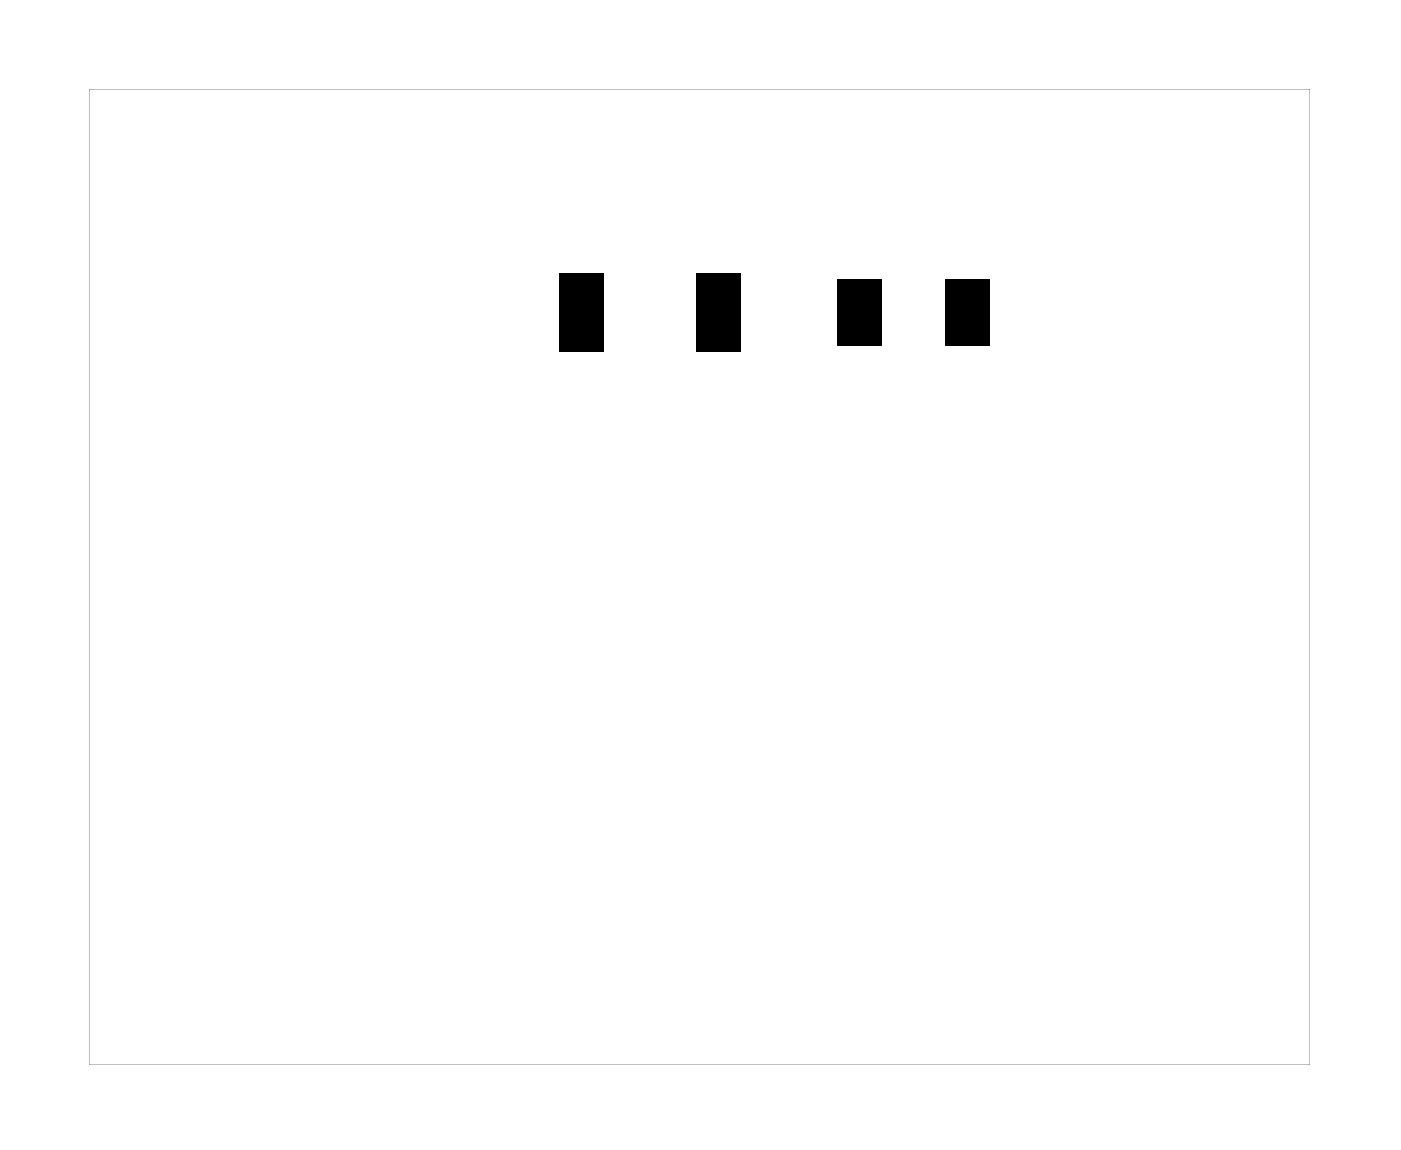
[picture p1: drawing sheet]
<svg xmlns="http://www.w3.org/2000/svg" width="57mm" height="47mm" viewBox="0 0 57 47" stroke-linecap="round" stroke-linejoin="round" font-family="sans-serif">
<g fill="#000">
<path d="M22.8 11.2h1.8v3.2h-1.8zM28.4 11.2h1.8v3.2h-1.8zM34.2 11.4h1.8v2.7h-1.8zM38.6 11.4h1.8v2.7h-1.8z"/>
<path d="M3.6 3.6v39.8h49.8v-39.8zM3.6 3.6h49.8v39.8h-49.8z"/>
</g>
</svg>
